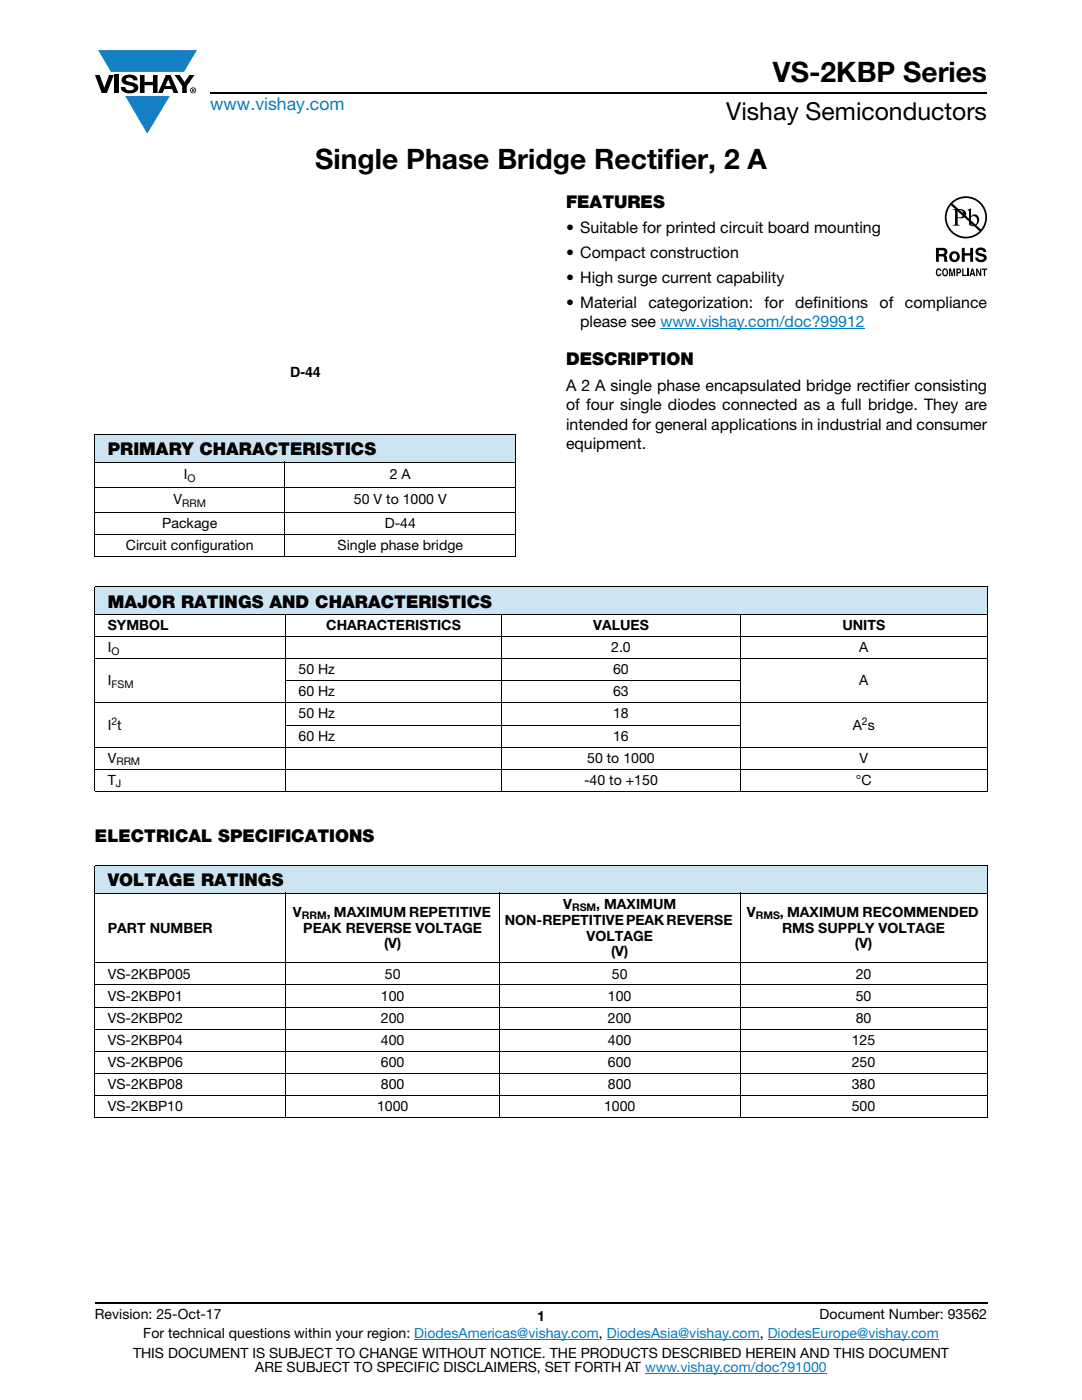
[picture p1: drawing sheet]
<svg xmlns="http://www.w3.org/2000/svg" width="216mm" height="279mm" viewBox="0 0 216 279" stroke-linecap="round" stroke-linejoin="round" font-family="sans-serif">
<defs><g id="words">
<g font-size="5.6">
<text x="154.2" y="16.4">VS-2KBP Series</text>
<text x="62.9" y="33.8">Single Phase Bridge Rectifier, 2 A</text>
</g>
<text font-size="4.9" x="144.9" y="24">Vishay Semiconductors</text>
<text font-size="3.5" fill="#067ec4" x="42" y="21.9">www.vishay.com</text>
<g font-size="3.5">
<text x="112.9" y="41.5">FEATURES</text>
<text x="112.9" y="72.9">DESCRIPTION</text>
<text x="21.5" y="90.9">PRIMARY CHARACTERISTICS</text>
<text x="21.5" y="121.2">MAJOR RATINGS AND CHARACTERISTICS</text>
<text x="18.9" y="168">ELECTRICAL SPECIFICATIONS</text>
<text x="21.5" y="176.8">VOLTAGE RATINGS</text>
</g>
<g font-size="3.2">
<text x="112.9" y="46.6">• Suitable for printed circuit board mounting</text>
<text x="112.9" y="51.5">• Compact construction</text>
<text x="112.9" y="56.5">• High surge current capability</text>
<text x="112.9" y="61.4">• Material</text>
<text x="115.8" y="65.3">please see www.vishay.com/doc?99912</text>
<text x="129.4" y="61.4">categorization:</text>
<text x="152.6" y="61.4">for</text>
<text x="158.7" y="61.4">definitions</text>
<text x="175.5" y="61.4">of</text>
<text x="180.6" y="61.4">compliance</text>
<text x="112.9" y="78">A 2 A single phase encapsulated bridge rectifier consisting</text>
<text x="112.9" y="81.9">of four single diodes connected as a full bridge. They are</text>
<text x="112.9" y="85.7">intended for general applications in industrial and consumer</text>
<text x="112.9" y="89.6">equipment.</text>
</g>
<g font-size="2.8">
<text x="57.9" y="75.1">D-44</text>
<text x="36.7" y="95.7">I</text>
<text x="77.8" y="95.7">2 A</text>
<text x="34.7" y="100.7">V</text>
<text x="70.6" y="100.7">50 V to 1000 V</text>
<text x="32.4" y="105.4">Package</text>
<text x="76.8" y="105.4">D-44</text>
<text x="25.1" y="109.8">Circuit configuration</text>
<text x="67.4" y="109.8">Single phase bridge</text>
<text x="21.5" y="125.8">SYMBOL</text>
<text x="65.1" y="125.8">CHARACTERISTICS</text>
<text x="118.4" y="125.8">VALUES</text>
<text x="168.1" y="125.8">UNITS</text>
<text x="21.5" y="130.2">I</text>
<text x="122" y="130.2">2.0</text>
<text x="171.4" y="130.2">A</text>
<text x="21.5" y="136.8">I</text>
<text x="59.6" y="134.6">50 Hz</text>
<text x="122.3" y="134.6">60</text>
<text x="171.4" y="136.8">A</text>
<text x="59.6" y="143.4">50 Hz</text>
<text x="59.6" y="139">60 Hz</text>
<text x="122.3" y="143.4">18</text>
<text x="122.3" y="139">63</text>
<text x="21.5" y="145.6">I t</text>
<text x="59.6" y="147.8">60 Hz</text>
<text x="122.3" y="147.8">16</text>
<text x="170.2" y="145.6">A s</text>
<text x="21.5" y="152.2">V</text>
<text x="117.2" y="152.2">50 to 1000</text>
<text x="171.5" y="152.2">V</text>
<text x="21.5" y="156.6">T</text>
<text x="116.6" y="156.6">-40 to +150</text>
<text x="170.8" y="156.6">°C</text>
<text x="58.5" y="182.9">V</text>
<text x="65.2" y="182.9">, MAXIMUM REPETITIVE</text>
<text x="100.7" y="184.5">NON-REPETITIVE PEAK REVERSE</text>
<text x="112.4" y="181.4">V</text>
<text x="119" y="181.4">, MAXIMUM</text>
<text x="149" y="182.9">V</text>
<text x="155.6" y="182.9">, MAXIMUM RECOMMENDED</text>
<text x="21.5" y="186.1">PART NUMBER</text>
<text x="60.5" y="186.1">PEAK REVERSE VOLTAGE</text>
<text x="76.6" y="189.3">(V)</text>
<text x="117" y="187.7">VOLTAGE</text>
<text x="121.9" y="190.9">(V)</text>
<text x="156.1" y="186.1">RMS SUPPLY VOLTAGE</text>
<text x="170.6" y="189.3">(V)</text>
<text x="21.5" y="195.3">VS-2KBP005</text>
<text x="76.8" y="195.3">50</text>
<text x="122.1" y="195.3">50</text>
<text x="170.7" y="195.3">20</text>
<text x="21.5" y="199.7">VS-2KBP01</text>
<text x="76" y="199.7">100</text>
<text x="121.3" y="199.7">100</text>
<text x="170.7" y="199.7">50</text>
<text x="21.5" y="204.1">VS-2KBP02</text>
<text x="21.5" y="208.5">VS-2KBP04</text>
<text x="76" y="204.1">200</text>
<text x="76" y="208.5">400</text>
<text x="121.3" y="204.1">200</text>
<text x="121.3" y="208.5">400</text>
<text x="170" y="208.5">125</text>
<text x="170.7" y="204.1">80</text>
<text x="21.5" y="212.9">VS-2KBP06</text>
<text x="76" y="212.9">600</text>
<text x="121.3" y="212.9">600</text>
<text x="170" y="212.9">250</text>
<text x="21.5" y="217.3">VS-2KBP08</text>
<text x="21.5" y="221.7">VS-2KBP10</text>
<text x="75.2" y="221.7">1000</text>
<text x="76" y="217.3">800</text>
<text x="120.5" y="221.7">1000</text>
<text x="121.3" y="217.3">800</text>
<text x="170" y="217.3">380</text>
<text x="170" y="221.7">500</text>
<text x="18.9" y="263.3">Revision: 25-Oct-17</text>
<text x="107.2" y="263.6">1</text>
<text x="163.6" y="263.3">Document Number: 93562</text>
<text x="28.6" y="267.1">For technical questions within your region: DiodesAmericas@vishay.com, DiodesAsia@vishay.com, DiodesEurope@vishay.com</text>
<text x="26.5" y="271">THIS DOCUMENT IS SUBJECT TO CHANGE WITHOUT NOTICE. THE PRODUCTS DESCRIBED HEREIN AND THIS DOCUMENT</text>
<text x="50.9" y="273.8">ARE SUBJECT TO SPECIFIC DISCLAIMERS, SET FORTH AT www.vishay.com/doc?91000</text>
</g>
<g font-size="2.1">
<text x="36.4" y="101.2">RRM</text>
<text x="37.4" y="96.2">O</text>
<text x="22.2" y="130.7">O</text>
<text x="22.2" y="137.3">FSM</text>
<text x="22.2" y="144.8">2</text>
<text x="172" y="144.8">2</text>
<text x="23.2" y="152.7">RRM</text>
<text x="23.1" y="157.1">J</text>
<text x="60.2" y="183.5">RRM</text>
<text x="114.2" y="181.9">RSM</text>
<text x="150.8" y="183.5">RMS</text>
</g>
</g></defs>
<g fill="#147fc3">
<path d="M19.6 10h19.7l-2.6 4.3h-1.1h-13.5z"/>
<path d="M25 19.2h8.9l-4.5 7.5z"/>
</g>
<g fill="#000">
<path d="M18.9 15h1l.9 2.5 1-2.5h.9l-1.4 3.6h-1zM22.9 15h.9v3.6h-.9zM24.6 15.3a2.1 2.1 0 0 1 2.8 .3l.1 .4h-.9a.79 .79 0 0 0-.7-.5 .79 .79 0 0 0-.8 .4l.3 .3 1 .2a1.08 1.08 0 0 1 1.2 1 1.08 1.08 0 0 1-1.1 1.2 1.73 1.73 0 0 1-2.4-1.2h.9a.96 .96 0 0 0 .8 .6 .96 .96 0 0 0 .9-.4 1.31 1.31 0 0 0-1.2-.6 1.03 1.03 0 0 1-1.1-.6 1.03 1.03 0 0 1 .2-1.1zM27.9 15h.9v1.3h1.7v-1.3h.9v3.6h-.9v-1.6h-1.7v1.6h-.9zM34.8 15h1.1l.9 1.4 1-1.4h1l-1.5 2.2v1.4h-.9v-1.4z"/>
<path d="M33.6 15.9l.5 1.3h-1.1zM33.1 15l-1.6 3.6h1l.3-.8h1.5l.3 .8h1l-1.6-3.6z"/>
<path d="M38.4 17.8h.2v.2h-.2zM38.3 17.7v.7h.1v-.3l.4 .3-.2-.3 .2-.2-.1-.2z"/>
<path d="M38.1 18a.46 .46 0 0 1 .9 0 .46 .46 0 0 1-.9 0zM37.9 18a.6 .6 0 0 0 1.2 0 .6 .6 0 0 0-1.2 0z"/>
</g>
<path d="M42 18.6h155M18.9 260h178.1" fill="none" stroke="#000" stroke-width=".36"/>
<path d="M131.8 65.5h40.8M82.7 267.3h36.8M121.1 267.3h30.5M128.7 274h36.3M153.2 267.3h34.1" fill="none" stroke="#067ec4" stroke-width=".2"/>
<path d="M18.9 86.8h84.1v5.4h-84.1z" fill="#cde5f3"/>
<path d="M18.9 86.8h84.1M18.9 92.2h84.1M18.9 97.3h84.1M18.9 86.8v24.2M56.8 92.2v19M103 86.8v24.2M18.9 102.3h84.1M18.9 106.7h84.1M18.9 111.1h84.1" fill="none" stroke="#000" stroke-width=".2"/>
<g fill="#fff">
<path d="M39 39.2h43.9v36.6h-43.9z"/>
<path d="M186.7 39.2h10.3v16h-10.3z"/>
</g>
<g fill="#000">
<path d="M186.9 53.8l.4-.2h.3l.2 .5-.6-.2a.66 .66 0 0 0 .1 1l.3-.3h.2a.54 .54 0 0 1-.4 .5 .54 .54 0 0 1-.6-.4zM189.4 53.6h.4l.2 1.2 .2-1.2h.4v1.5h-.3v-1.3l-.2 1.3h-.2l-.3-1.3v1.3h-.2zM192 53.6h.3v1.2h.6v.3h-.9zM191.9 49.5h.6v1h1.1v-1h.6v2.8h-.6v-1.3h-1.1v1.3h-.6zM193 53.6h.3v1.5h-.3zM194.9 49.6a1.15 1.15 0 0 1 1.9 .7h-.6v-.2a.68 .68 0 0 0-.9-.1l-.1 .4 .3 .1a1.29 1.29 0 0 1 1.4 .9 1.17 1.17 0 0 1-1.2 .9 1.17 1.17 0 0 1-1.1-.9h.6v.2a.67 .67 0 0 0 1.1-.1l-.2-.3-.6-.1a.82 .82 0 0 1-.8-.5 .82 .82 0 0 1 .2-1zM194.8 53.6h.3l.5 1v-1h.2v1.5h-.3l-.5-1.1v1.1h-.2zM195.9 53.6h1.1v.3h-.4v1.2h-.3v-1.2h-.4z"/>
<path d="M187.3 49.9v.8h1a.39 .39 0 0 0 0-.7zM186.8 49.5h1.4a.79 .79 0 0 1 .8 .4 .79 .79 0 0 1-.1 .9l-.3 .1a.98 .98 0 0 1 .4 1.2l.1 .2h-.6l-.3-1.1h-.9v1.1h-.5z"/>
<path d="M188.4 53.9a.64 .64 0 0 0 .2 1l.1-.1a.64 .64 0 0 0-.1-1zM188.2 53.7l.2-.1a.56 .56 0 0 1 .7 .3 .82 .82 0 0 1-.5 1.3l-.2-.1a.89 .89 0 0 1-.2-1.4z"/>
<path d="M190 40.6a3.9 3.9 0 0 1 5.3-.1 3.9 3.9 0 0 1 .4 5.3zM189.7 41l5.8 5.1a3.9 3.9 0 0 1-5.4 .1 3.9 3.9 0 0 1-.4-5.2zM188.5 43.4a4.2 4.2 0 0 0 8.5 0 4.2 4.2 0 0 0-8.5 0z"/>
<path d="M190.2 50.7a.63 .63 0 0 0-.2 .7 .63 .63 0 0 0 .7 .4 .63 .63 0 0 0 .2-.8 .63 .63 0 0 0-.7-.3zM189.4 51.2a1.1 1.1 0 0 1 2.2 0 1.1 1.1 0 0 1-2.2 0z"/>
<path d="M191.1 42v1.3a.75 .75 0 0 0 1.1-.7 .75 .75 0 0 0-1.1-.6zM190.1 41.7a2.81 2.81 0 0 1 2.5 .4 .97 .97 0 0 1-.1 1.2 .97 .97 0 0 1-1.2 .2h-.2v1v.3l.5 .2h-1.5l.3-.1 .2-.4v-2.3l-.1-.2z"/>
<path d="M191.1 53.9v.4l.4-.1v-.3zM190.8 53.6h.6a.5 .5 0 0 1 .4 .5 .5 .5 0 0 1-.4 .5h-.3v.5h-.3z"/>
<path d="M193.8 43.4v1.3l.1 .2a.72 .72 0 0 0 .8-.1 .72 .72 0 0 0 .3-.8 .72 .72 0 0 0-.4-.8 .72 .72 0 0 0-.8 .2zM193 41.9l.8-.3v1.6a.89 .89 0 0 1 1.1-.4 .89 .89 0 0 1 .5 1.1 1.23 1.23 0 0 1-.7 1.1 1.23 1.23 0 0 1-1.3-.1l-.1-2.7z"/>
<path d="M194 53.9l-.1 .6h.3zM193.9 53.6h.3l.4 1.5h-.3v-.3h-.5l-.1 .3h-.3z"/>
</g>
<g fill="#cde5f3">
<path d="M18.9 117.1h178.1v5.5h-178.1z"/>
<path d="M18.9 172.7h178.1v5.5h-178.1z"/>
</g>
<g fill="none" stroke="#000" stroke-width=".2">
<path d="M18.9 117.1h178.1M18.9 117.2v40.6M197 117.2v40.6M18.9 122.6h178.1M18.9 127h178.1M18.9 131.4h178.1M56.9 135.9h90.9M57 122.6v35.4M100.1 122.6v35.4M147.8 122.6v35.4M18.9 140.3h178.1M18.9 149.1h178.1"/>
<path d="M18.9 153.5h178.1M18.9 157.9h178.1M56.9 144.7h90.9M18.9 172.7h178.1M18.9 178.2h178.1M18.9 172.8v50.1M57.1 178.1v45M99.7 178.1v45M147.7 178.1v45M197 172.8v50.1M18.9 192.2h178.1M18.9 196.6h178.1"/>
<path d="M18.9 201h178.1M18.9 205.4h178.1M18.9 209.8h178.1M18.9 214.2h178.1M18.9 218.6h178.1M18.9 223h178.1"/>
</g>
<use href="#words"/>
</svg>
